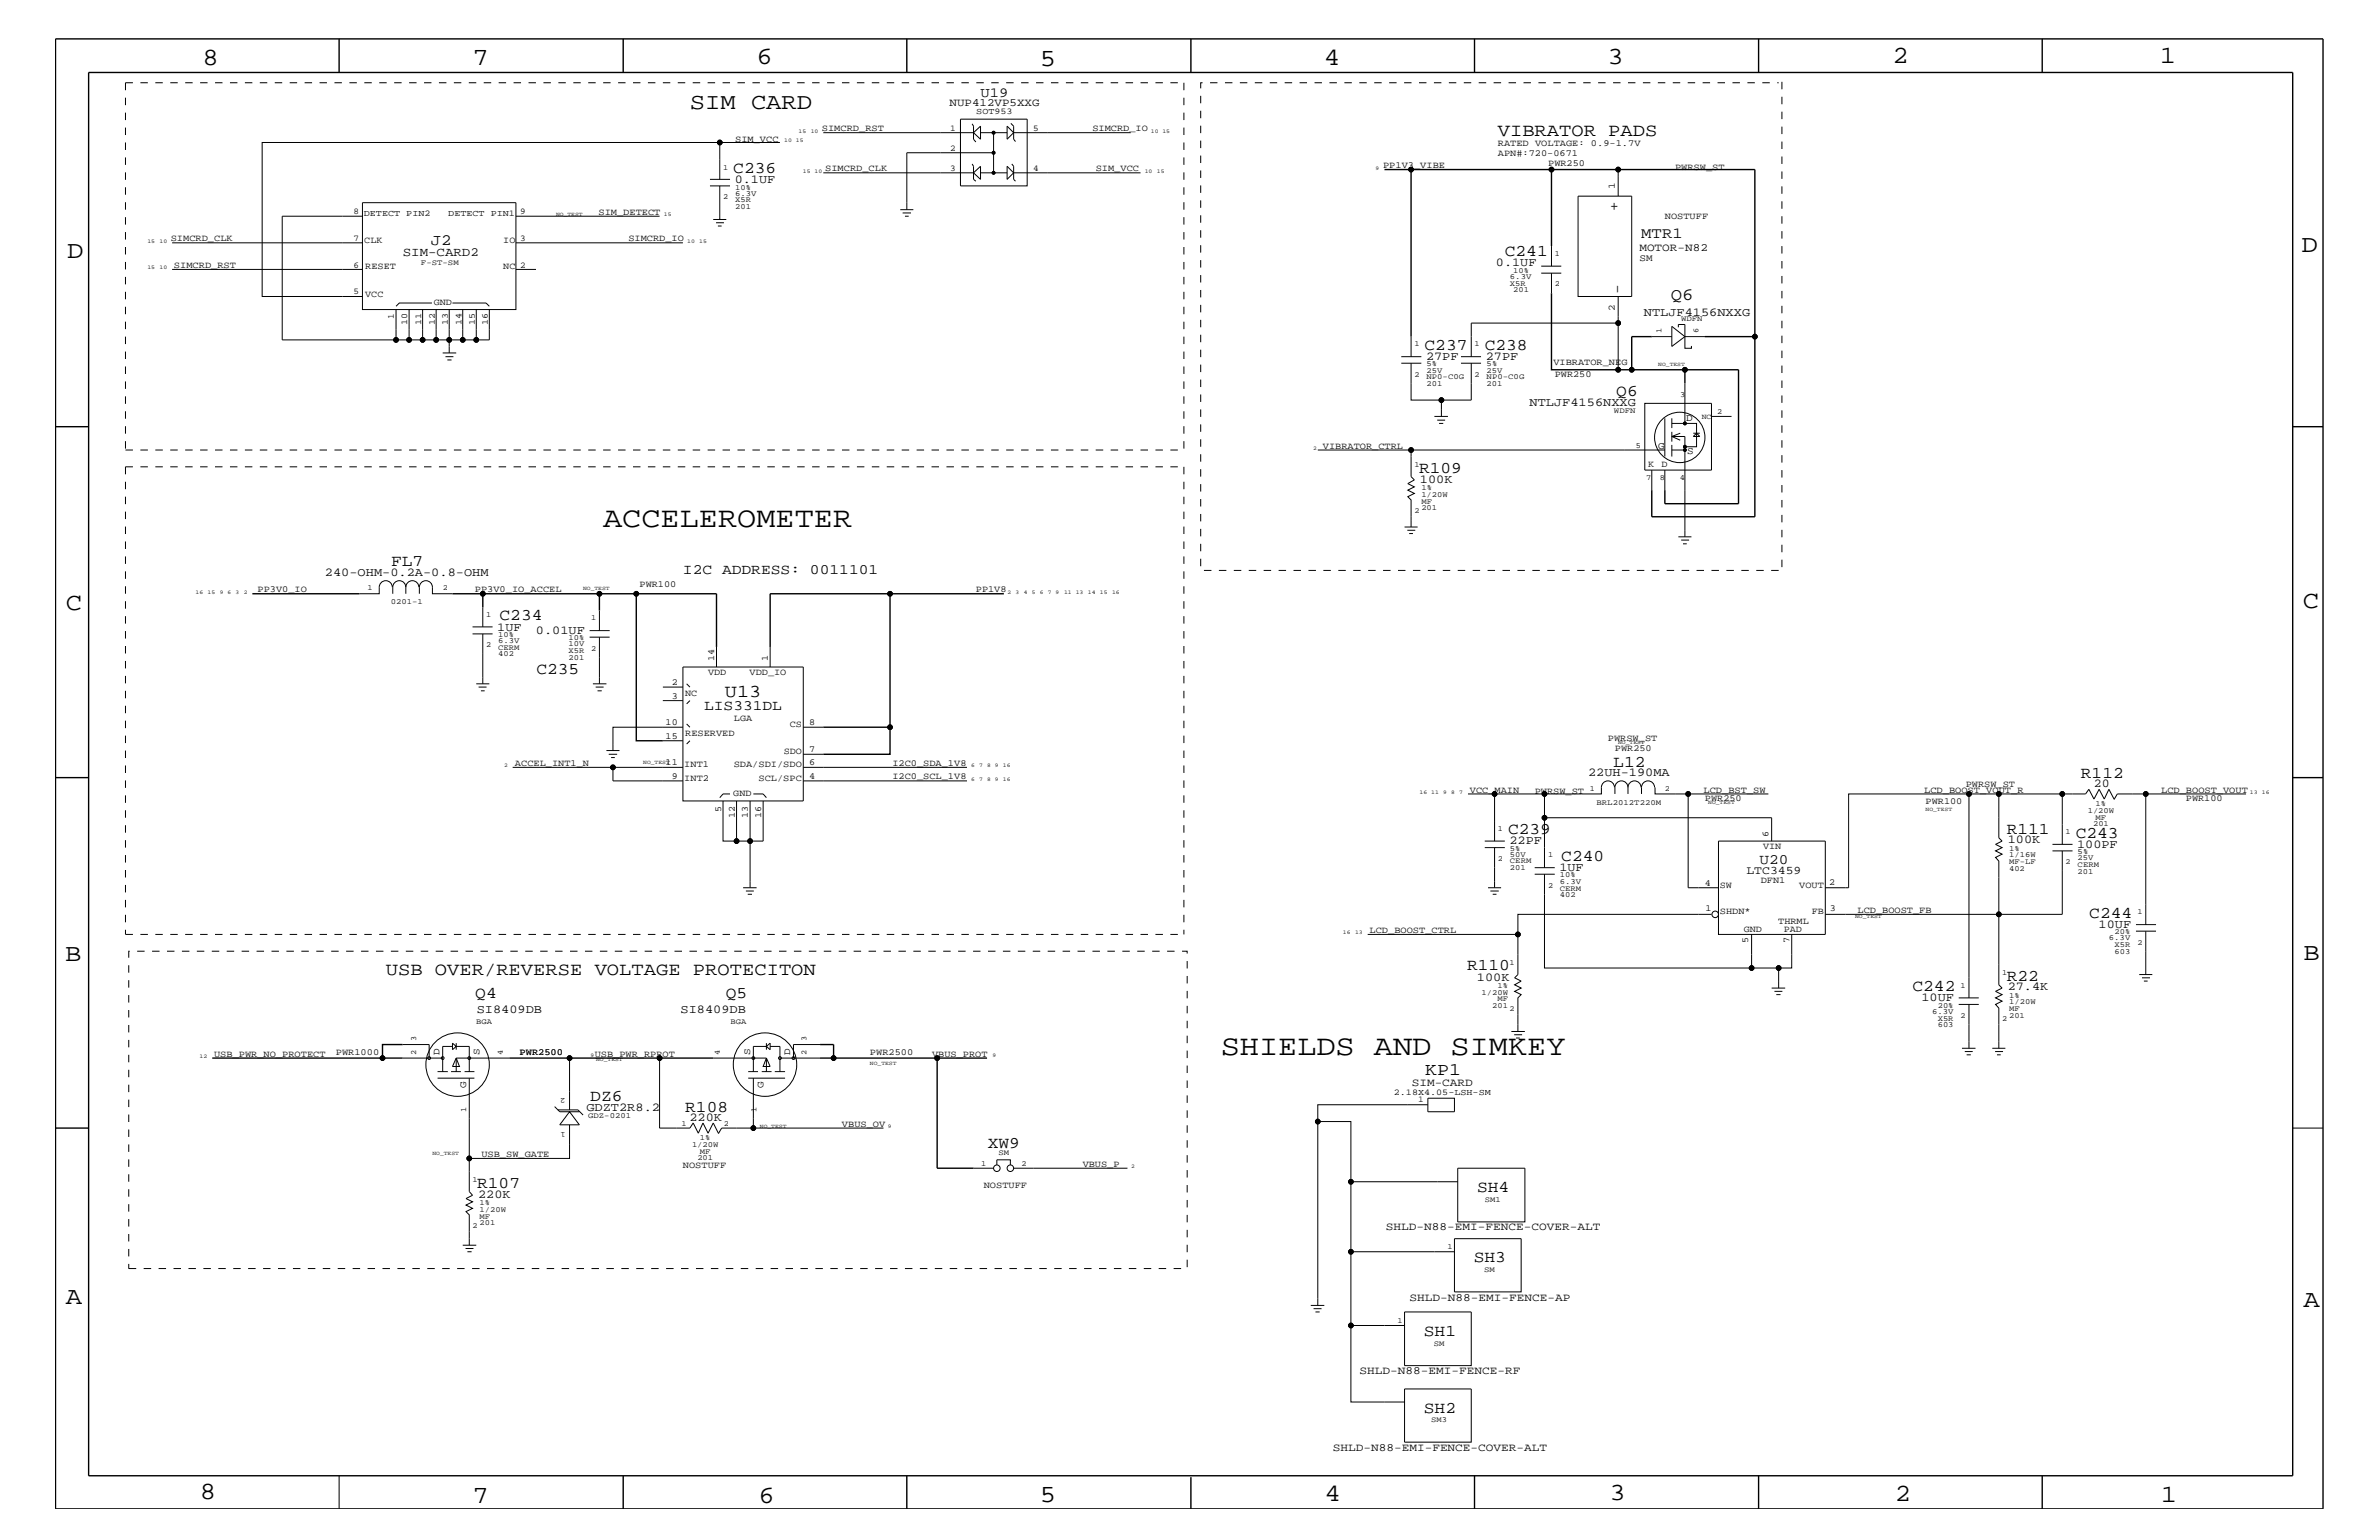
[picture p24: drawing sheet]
<svg xmlns="http://www.w3.org/2000/svg" width="432mm" height="279mm" viewBox="0 0 432 279" stroke-linecap="round" stroke-linejoin="round" font-family="sans-serif">
<defs><g id="words">
<g font-size="5.2">
<text x="109.5" y="95.6">ACCELEROMETER</text>
<text x="221.6" y="191.4">SHIELDS AND SIMKEY</text>
</g>
<g font-size="4.5">
<text x="36.8" y="11.7">8</text>
<text x="85.8" y="11.7">7</text>
<text x="137.3" y="11.5">6</text>
<text x="240.3" y="11.7">4</text>
<text x="291.8" y="11.5">3</text>
<text x="343.5" y="11.5">2</text>
<text x="392" y="11.5">1</text>
<text x="188.7" y="12.1">5</text>
<text x="12.2" y="46.8">D</text>
<text x="417.7" y="45.7">D</text>
<text x="11.9" y="110.6">C</text>
<text x="418" y="110.3">C</text>
<text x="11.9" y="174.3">B</text>
<text x="418.1" y="174.2">B</text>
<text x="11.9" y="236.7">A</text>
<text x="418.1" y="237.1">A</text>
<text x="36.2" y="271.9">8</text>
<text x="85.8" y="272.7">7</text>
<text x="137.7" y="272.7">6</text>
<text x="188.7" y="272.5">5</text>
<text x="240.4" y="272.3">4</text>
<text x="292.1" y="272.2">3</text>
<text x="343.9" y="272.3">2</text>
<text x="392.2" y="272.6">1</text>
</g>
<text font-size="4.1" x="125.2" y="19.8">SIM CARD</text>
<g font-size="3.3">
<text x="271.9" y="24.7">VIBRATOR PADS</text>
<text x="131.6" y="126.5">U13</text>
<text x="70" y="176.8">USB OVER/REVERSE VOLTAGE PROTECITON</text>
</g>
<text font-size="3.2" x="258.7" y="195">KP1</text>
<text font-size="3.1" x="303.3" y="54.5">Q6</text>
<g font-size="3">
<text x="133.1" y="31.4">C236</text>
<text x="273.1" y="46.5">C241</text>
<text x="258.6" y="63.4">C237</text>
<text x="269.5" y="63.4">C238</text>
<text x="293.4" y="71.8">Q6</text>
<text x="257.6" y="85.8">R109</text>
<text x="71" y="102.7">FL7</text>
<text x="90.7" y="112.6">C234</text>
<text x="97.4" y="122.3">C235</text>
<text x="292.8" y="139.1">L12</text>
<text x="377.7" y="141.1">R112</text>
<text x="273.7" y="151.3">C239</text>
<text x="364.2" y="151.2">R111</text>
<text x="376.8" y="152">C243</text>
<text x="283.4" y="156.2">C240</text>
<text x="379.2" y="166.5">C244</text>
<text x="266.3" y="176.1">R110</text>
<text x="347.1" y="179.9">C242</text>
<text x="364.2" y="177.9">R22</text>
<text x="86.3" y="181">Q4</text>
<text x="131.7" y="181">Q5</text>
<text x="107.1" y="199.8">DZ6</text>
<text x="124.4" y="201.7">R108</text>
<text x="179.3" y="208.2">XW9</text>
<text x="86.6" y="215.5">R107</text>
<text x="268.1" y="216.4">SH4</text>
<text x="267.5" y="229.1">SH3</text>
<text x="258.4" y="242.4">SH1</text>
<text x="258.4" y="256.3">SH2</text>
</g>
<text font-size="2.9" x="78.2" y="44.4">J2</text>
<text font-size="2.8" x="297.9" y="43.2">MTR1</text>
<text font-size="2.7" x="294.3" y="53.4" transform="rotate(-90 294.3 53.4)">-</text>
<g font-size="2.6">
<text x="293.7" y="38.2" transform="rotate(-90 293.7 38.2)">+</text>
<text x="124" y="104.1">I2C ADDRESS: 0011101</text>
<text x="127.8" y="128.9">LIS331DL</text>
<text x="319.4" y="156.8">U20</text>
</g>
<text font-size="2.5" x="178" y="17.6">U19</text>
<text font-size="2.3" x="73.1" y="46.5">SIM-CARD2</text>
<g font-size="2.2">
<text x="133.4" y="33.1">0.1UF</text>
<text x="271.5" y="48.3">0.1UF</text>
<text x="298.4" y="57.3">NTLJF4156NXXG</text>
<text x="258.8" y="65.3">27PF</text>
<text x="269.7" y="65.3">27PF</text>
<text x="277.6" y="73.7">NTLJF4156NXXG</text>
<text x="257.7" y="87.6">100K</text>
<text x="59" y="104.4">240-OHM-0.2A-0.8-OHM</text>
<text x="90.3" y="114.4">1UF</text>
<text x="97.3" y="115">0.01UF</text>
<text x="288.2" y="140.8">22UH-190MA</text>
<text x="380.1" y="142.8">20</text>
<text x="274" y="153.2">22PF</text>
<text x="364.4" y="153">100K</text>
<text x="377" y="153.8">100PF</text>
<text x="283" y="158">1UF</text>
<text x="380.9" y="168.3">10UF</text>
<text x="268.1" y="177.9">100K</text>
<text x="364.4" y="179.7">27.4K</text>
<text x="86.5" y="183.8">SI8409DB</text>
<text x="123.5" y="183.8">SI8409DB</text>
<text x="348.7" y="181.6">10UF</text>
<text x="106.4" y="201.5">GDZT2R8.2</text>
<text x="125.1" y="203.4">220K</text>
<text x="86.8" y="217.3">220K</text>
</g>
<text font-size="2.1" x="317" y="158.6">LTC3459</text>
<g font-size="2">
<text x="172.3" y="19.2">NUP412VP5XXG</text>
<text x="297.6" y="45.5">MOTOR-N82</text>
<text x="256.2" y="197">SIM-CARD</text>
<text x="251.5" y="223.2">SHLD-N88-EMI-FENCE-COVER-ALT</text>
<text x="255.8" y="236">SHLD-N88-EMI-FENCE-AP</text>
<text x="246.8" y="249.3">SHLD-N88-EMI-FENCE-RF</text>
<text x="241.9" y="263.3">SHLD-N88-EMI-FENCE-COVER-ALT</text>
</g>
<g font-size="1.9">
<text x="306.1" y="76.4">D</text>
<text x="301" y="81.4">G</text>
<text x="306.2" y="82.4">S</text>
</g>
<g font-size="1.8">
<text x="293.1" y="34.2" transform="rotate(-90 293.1 34.2)">1</text>
<text x="297.6" y="47.4">SM</text>
<text x="293.1" y="56.4" transform="rotate(-90 293.1 56.4)">2</text>
<text x="79.8" y="191.4" transform="rotate(-90 79.8 191.4)">D</text>
<text x="87" y="191.4" transform="rotate(-90 87 191.4)">S</text>
<text x="136.1" y="191.4" transform="rotate(-90 136.1 191.4)">S</text>
<text x="143.4" y="191.4" transform="rotate(-90 143.4 191.4)">D</text>
<text x="84.6" y="197.4" transform="rotate(-90 84.6 197.4)">G</text>
<text x="138.6" y="197.4" transform="rotate(-90 138.6 197.4)">G</text>
</g>
<g font-size="1.7">
<text x="149.2" y="23.8">SIMCRD_RST</text>
<text x="198.3" y="23.8">SIMCRD_IO</text>
<text x="133.4" y="25.7">SIM_VCC</text>
<text x="271.9" y="28.3">APN#:720-0671</text>
<text x="271.9" y="26.5">RATED VOLTAGE: 0.9-1.7V</text>
<text x="149.8" y="31.1">SIMCRD_CLK</text>
<text x="198.9" y="31.1">SIM_VCC</text>
<text x="251" y="30.5">PP1V3_VIBE</text>
<text x="281" y="30.2">PWR250</text>
<text x="304" y="30.8">PWRSW_ST</text>
<text x="108.6" y="39">SIM_DETECT</text>
<text x="302.2" y="39.8">NOSTUFF</text>
<text x="31" y="43.8">SIMCRD_CLK</text>
<text x="66.1" y="44.1">CLK</text>
<text x="91.4" y="44.1">IO</text>
<text x="114" y="43.8">SIMCRD_IO</text>
<text x="31.6" y="48.7">SIMCRD_RST</text>
<text x="66.3" y="48.9">RESET</text>
<text x="66.3" y="53.9">VCC</text>
<text x="91.4" y="48.9">NC</text>
<text x="78.7" y="55.3">GND</text>
<text x="281.9" y="66.2">VIBRATOR_NEG</text>
<text x="282.2" y="68.4">PWR250</text>
<text x="240.1" y="81.4">VIBRATOR_CTRL</text>
<text x="299.1" y="84.7">K</text>
<text x="301.6" y="84.7">D</text>
<text x="46.7" y="107.5">PP3V0_IO</text>
<text x="86.2" y="107.5">PP3V0_IO_ACCEL</text>
<text x="116.1" y="106.5">PWR100</text>
<text x="177.1" y="107.5">PP1V8</text>
<text x="121.9" y="124.3">2</text>
<text x="128.5" y="122.5">VDD</text>
<text x="129.6" y="120" transform="rotate(-90 129.6 120)">14</text>
<text x="136.1" y="122.5">VDD_IO</text>
<text x="139.4" y="120" transform="rotate(-90 139.4 120)">1</text>
<text x="120.8" y="131.6">10</text>
<text x="121.9" y="126.8">3</text>
<text x="124.4" y="126.3">NC</text>
<text x="133.2" y="130.8">LGA</text>
<text x="143.3" y="131.9">CS</text>
<text x="146.9" y="131.6">8</text>
<text x="120.8" y="134.1">15</text>
<text x="124.4" y="133.5">RESERVED</text>
<text x="142.2" y="136.8">SDO</text>
<text x="146.9" y="136.4">7</text>
<text x="291.8" y="134.4">PWRSW_ST</text>
<text x="293.1" y="136.2">PWR250</text>
<text x="93.5" y="139">ACCEL_INT1_N</text>
<text x="120.8" y="138.9">11</text>
<text x="121.9" y="141.3">9</text>
<text x="124.2" y="141.7">INT2</text>
<text x="124.2" y="139.2">INT1</text>
<text x="133.2" y="139.2">SDA/SDI/SDO</text>
<text x="137.7" y="141.7">SCL/SPC</text>
<text x="146.9" y="141.3">4</text>
<text x="146.9" y="138.9">6</text>
<text x="162" y="139">I2C0_SDA_1V8</text>
<text x="162" y="141.4">I2C0_SCL_1V8</text>
<text x="266.8" y="143.9">VCC_MAIN</text>
<text x="309.2" y="143.9">LCD_BST_SW</text>
<text x="349.2" y="143.9">LCD_BOOST_VOUT_R</text>
<text x="356.8" y="142.9">PWRSW_ST</text>
<text x="392.3" y="143.9">LCD_BOOST_VOUT</text>
<text x="130.9" y="147.3" transform="rotate(-90 130.9 147.3)">5</text>
<text x="133.1" y="144.5">GND</text>
<text x="133.4" y="148.4" transform="rotate(-90 133.4 148.4)">12</text>
<text x="135.7" y="148.4" transform="rotate(-90 135.7 148.4)">13</text>
<text x="138.2" y="148.4" transform="rotate(-90 138.2 148.4)">16</text>
<text x="278.6" y="144">PWRSW_ST</text>
<text x="309.5" y="145.3">PWR250</text>
<text x="349.5" y="145.9">PWR100</text>
<text x="396.7" y="145.3">PWR100</text>
<text x="320" y="154">VIN</text>
<text x="321" y="151.8" transform="rotate(-90 321 151.8)">6</text>
<text x="309.5" y="160.7">4</text>
<text x="312.2" y="161.1">SW</text>
<text x="319.6" y="160.2">DFN1</text>
<text x="326.6" y="161.1">VOUT</text>
<text x="332" y="160.6">2</text>
<text x="309.5" y="165.3">1</text>
<text x="312.2" y="165.9">SHDN*</text>
<text x="322.7" y="167.7">THRML</text>
<text x="328.8" y="165.9">FB</text>
<text x="332.1" y="165.3">3</text>
<text x="337.1" y="165.6">LCD_BOOST_FB</text>
<text x="248.6" y="169.3">LCD_BOOST_CTRL</text>
<text x="316.5" y="169.1">GND</text>
<text x="317.3" y="171.1" transform="rotate(-90 317.3 171.1)">5</text>
<text x="323.8" y="169.1">PAD</text>
<text x="324.8" y="171.1" transform="rotate(-90 324.8 171.1)">7</text>
<text x="38.9" y="191.7">USB_PWR_NO_PROTECT</text>
<text x="61" y="191.4">PWR1000</text>
<text x="94.3" y="191.4">PWR2500</text>
<text x="107.9" y="191.7">USB_PWR_RPROT</text>
<text x="157.9" y="191.4">PWR2500</text>
<text x="169.2" y="191.7">VBUS_PROT</text>
<text x="87.4" y="209.9">USB_SW_GATE</text>
<text x="152.8" y="204.4">VBUS_OV</text>
<text x="124" y="211.9">NOSTUFF</text>
<text x="178.6" y="215.6">NOSTUFF</text>
<text x="196.5" y="211.7">VBUS_P</text>
</g>
<g font-size="1.6">
<text x="172.5" y="23.7">1</text>
<text x="177.2" y="20.7">SOT953</text>
<text x="187.5" y="23.8">5</text>
<text x="172.5" y="27.4">2</text>
<text x="172.5" y="31.1">3</text>
<text x="187.5" y="31.1">4</text>
<text x="64.2" y="38.9">8</text>
<text x="66" y="39.2">DETECT PIN2</text>
<text x="81.4" y="39.2">DETECT PIN1</text>
<text x="94.4" y="38.9">9</text>
<text x="64.2" y="43.7">7</text>
<text x="94.4" y="43.7">3</text>
<text x="64.2" y="48.5">6</text>
<text x="64.2" y="53.4">5</text>
<text x="94.4" y="48.5">2</text>
<text x="71.5" y="57.9" transform="rotate(-90 71.5 57.9)">1</text>
<text x="73.9" y="59" transform="rotate(-90 73.9 59)">10</text>
<text x="76.5" y="59" transform="rotate(-90 76.5 59)">11</text>
<text x="78.9" y="59" transform="rotate(-90 78.9 59)">12</text>
<text x="81.3" y="59" transform="rotate(-90 81.3 59)">13</text>
<text x="83.7" y="59" transform="rotate(-90 83.7 59)">14</text>
<text x="86.2" y="59" transform="rotate(-90 86.2 59)">15</text>
<text x="88.6" y="59" transform="rotate(-90 88.6 59)">16</text>
<text x="253" y="198.7">2.18X4.05-LSH-SM</text>
<text x="257.4" y="200">1</text>
</g>
<g font-size="1.4">
<text x="131.2" y="30.8">1</text>
<text x="133.4" y="34.4">10%</text>
<text x="133.4" y="35.5">6.3V</text>
<text x="131.2" y="36.2">2</text>
<text x="133.4" y="37.9">201</text>
<text x="133.4" y="36.7">X5R</text>
<text x="282.2" y="46.5">1</text>
<text x="76.4" y="48">F-ST-SM</text>
<text x="274.1" y="51.8">X5R</text>
<text x="274.1" y="50.7">6.3V</text>
<text x="274.7" y="53">201</text>
<text x="274.7" y="49.6">10%</text>
<text x="282.2" y="51.9">2</text>
<text x="305.1" y="58.3">WDFN</text>
<text x="256.7" y="62.9">1</text>
<text x="267.6" y="62.9">1</text>
<text x="301.6" y="60.4" transform="rotate(-90 301.6 60.4)">1</text>
<text x="308.3" y="60.4" transform="rotate(-90 308.3 60.4)">6</text>
<text x="256.7" y="68.4">2</text>
<text x="258.9" y="68.8">NP0-C0G</text>
<text x="258.9" y="67.6">25V</text>
<text x="258.9" y="70">201</text>
<text x="258.9" y="66.5">5%</text>
<text x="267.6" y="68.4">2</text>
<text x="269.8" y="68.8">NP0-C0G</text>
<text x="269.8" y="66.5">5%</text>
<text x="269.8" y="70">201</text>
<text x="269.8" y="67.6">25V</text>
<text x="292.9" y="75">WDFN</text>
<text x="305" y="72.1">3</text>
<text x="308.9" y="76">NC</text>
<text x="311.7" y="75.1">2</text>
<text x="296.9" y="81.3">5</text>
<text x="256.7" y="84.7">1</text>
<text x="258" y="88.9">1%</text>
<text x="298.8" y="87.1">7</text>
<text x="301.2" y="87.1">8</text>
<text x="304.9" y="87.1">4</text>
<text x="256.7" y="93.2">2</text>
<text x="258" y="91.4">MF</text>
<text x="258" y="92.6">201</text>
<text x="258" y="90.1">1/20W</text>
<text x="66.7" y="107.1">1</text>
<text x="80.3" y="107.1">2</text>
<text x="70.9" y="109.7">0201-1</text>
<text x="88.2" y="112">1</text>
<text x="107.3" y="112.6">1</text>
<text x="88.2" y="117.4">2</text>
<text x="90.4" y="115.6">10%</text>
<text x="90.4" y="119.1">402</text>
<text x="90.4" y="117.9">CERM</text>
<text x="90.4" y="116.7">6.3V</text>
<text x="103.2" y="119.7">201</text>
<text x="103.2" y="118.5">X5R</text>
<text x="103.2" y="117.3">10V</text>
<text x="103.2" y="116.2">10%</text>
<text x="107.3" y="118.1">2</text>
<text x="288.5" y="143.5">1</text>
<text x="302.2" y="143.5">2</text>
<text x="289.8" y="146">BRL2012T220M</text>
<text x="378.9" y="147.5">1/20W</text>
<text x="379.9" y="149.9">201</text>
<text x="380.4" y="148.7">MF</text>
<text x="380.4" y="146.2">1%</text>
<text x="271.9" y="150.7">1</text>
<text x="274.1" y="155.5">50V</text>
<text x="274.1" y="154.4">5%</text>
<text x="281" y="155.6">1</text>
<text x="364.7" y="154.4">1%</text>
<text x="364.7" y="155.6">1/16W</text>
<text x="374.9" y="151.3">1</text>
<text x="377.1" y="155">5%</text>
<text x="271.9" y="156.2">2</text>
<text x="274.1" y="157.9">201</text>
<text x="274.1" y="156.7">CERM</text>
<text x="281" y="161.1">2</text>
<text x="283.1" y="159.2">10%</text>
<text x="283.1" y="160.3">6.3V</text>
<text x="283.1" y="161.6">CERM</text>
<text x="364.7" y="158">402</text>
<text x="364.7" y="156.8">MF-LF</text>
<text x="374.9" y="156.8">2</text>
<text x="377.1" y="158.5">201</text>
<text x="377.1" y="156.1">25V</text>
<text x="377.1" y="157.3">CERM</text>
<text x="283.1" y="162.8">402</text>
<text x="387.9" y="165.9">1</text>
<text x="382.8" y="170.6">6.3V</text>
<text x="383.8" y="173.1">603</text>
<text x="383.8" y="169.5">20%</text>
<text x="383.8" y="171.8">X5R</text>
<text x="387.9" y="171.4">2</text>
<text x="271.8" y="179.3">1%</text>
<text x="274" y="175">1</text>
<text x="355.9" y="179.3">1</text>
<text x="363.4" y="176.8">1</text>
<text x="86.4" y="185.9">BGA</text>
<text x="132.6" y="185.9">BGA</text>
<text x="268.9" y="180.5">1/20W</text>
<text x="270.8" y="182.9">201</text>
<text x="271.8" y="181.6">MF</text>
<text x="274" y="183.5">2</text>
<text x="350.7" y="184">6.3V</text>
<text x="351.7" y="182.9">20%</text>
<text x="351.7" y="185.2">X5R</text>
<text x="355.9" y="184.7">2</text>
<text x="363.4" y="185.3">2</text>
<text x="364.7" y="183.5">MF</text>
<text x="364.7" y="181">1%</text>
<text x="364.7" y="184.7">201</text>
<text x="364.7" y="182.2">1/20W</text>
<text x="75.5" y="191.4" transform="rotate(-90 75.5 191.4)">2</text>
<text x="75.5" y="188.9" transform="rotate(-90 75.5 188.9)">3</text>
<text x="91.3" y="191.4" transform="rotate(-90 91.3 191.4)">4</text>
<text x="130.6" y="191.4" transform="rotate(-90 130.6 191.4)">4</text>
<text x="146.4" y="191.4" transform="rotate(-90 146.4 191.4)">2</text>
<text x="146.4" y="188.9" transform="rotate(-90 146.4 188.9)">3</text>
<text x="351.7" y="186.4">603</text>
<text x="84.6" y="201.7" transform="rotate(-90 84.6 201.7)">1</text>
<text x="102.7" y="199.2" transform="rotate(-180 102.7 199.2)">2</text>
<text x="106.8" y="202.9">GDZ-0201</text>
<text x="137.3" y="201.7" transform="rotate(-90 137.3 201.7)">1</text>
<text x="102.7" y="205.3" transform="rotate(-180 102.7 205.3)">1</text>
<text x="123.7" y="204.3">1</text>
<text x="125.6" y="208.1">1/20W</text>
<text x="127" y="206.9">1%</text>
<text x="127" y="209.3">MF</text>
<text x="131.4" y="204.3">2</text>
<text x="181.2" y="209.6">SM</text>
<text x="85.8" y="214.4">1</text>
<text x="126.6" y="210.5">201</text>
<text x="178.1" y="211.6">1</text>
<text x="185.4" y="211.6">2</text>
<text x="87" y="218.6">1%</text>
<text x="87" y="221.1">MF</text>
<text x="87" y="219.8">1/20W</text>
<text x="269.5" y="218">SM1</text>
<text x="85.8" y="222.9">2</text>
<text x="87" y="222.3">201</text>
<text x="262.7" y="226.7">1</text>
<text x="269.4" y="230.7">SM</text>
<text x="253.7" y="240">1</text>
<text x="260.2" y="244.1">SM</text>
<text x="259.8" y="258">SM3</text>
</g>
<g font-size="1">
<text x="142.3" y="25.9">10 15</text>
<text x="144.9" y="24.1">15</text>
<text x="147.2" y="24.1">10</text>
<text x="208.9" y="24.1">10 15</text>
<text x="145.7" y="31.4">15 10</text>
<text x="207.8" y="31.4">10</text>
<text x="210" y="31.4">15</text>
<text x="249.7" y="30.8">9</text>
<text x="100.9" y="39.2">NO_TEST</text>
<text x="120.5" y="39.2">15</text>
<text x="26.8" y="44.1">15</text>
<text x="29" y="44.1">10</text>
<text x="124.7" y="44.1">10</text>
<text x="126.9" y="44.1">15</text>
<text x="26.8" y="48.9">15</text>
<text x="29" y="48.9">10</text>
<text x="301" y="66.5">NO_TEST</text>
<text x="238.3" y="81.6">2</text>
<text x="35.5" y="107.7">16</text>
<text x="37.7" y="107.7">15</text>
<text x="39.9" y="107.7">9</text>
<text x="41.3" y="107.7">6</text>
<text x="42.8" y="107.7">3</text>
<text x="44.3" y="107.7">2</text>
<text x="105.8" y="107.1">NO_TEST</text>
<text x="182.9" y="107.7">2</text>
<text x="184.3" y="107.7">3</text>
<text x="185.8" y="107.7">4</text>
<text x="187.3" y="107.7">5</text>
<text x="188.7" y="107.7">6</text>
<text x="190.2" y="107.7">7</text>
<text x="191.6" y="107.7">9</text>
<text x="193.1" y="107.7">11 13</text>
<text x="197.4" y="107.7">14</text>
<text x="199.6" y="107.7">15</text>
<text x="201.8" y="107.7">16</text>
<text x="293.7" y="135">NO_TEST</text>
<text x="91.5" y="139.2">2</text>
<text x="116.8" y="138.6">NO_TEST</text>
<text x="176.3" y="139.2">6</text>
<text x="176.3" y="141.7">6</text>
<text x="177.7" y="139.2">7</text>
<text x="177.7" y="141.7">7</text>
<text x="179.2" y="139.2">8</text>
<text x="179.2" y="141.7">8</text>
<text x="180.6" y="139.2">9</text>
<text x="180.6" y="141.7">9</text>
<text x="182" y="139.2">16</text>
<text x="182" y="141.7">16</text>
<text x="257.6" y="144">16 11</text>
<text x="262" y="144">9</text>
<text x="263.4" y="144">8</text>
<text x="264.8" y="144">7</text>
<text x="310" y="145.9">NO_TEST</text>
<text x="349.5" y="147.1">NO_TEST</text>
<text x="408.3" y="144">13</text>
<text x="410.5" y="144">16</text>
<text x="336.7" y="166.5">NO_TEST</text>
<text x="243.8" y="169.5">16</text>
<text x="246" y="169.5">13</text>
<text x="36.2" y="192">12</text>
<text x="107.2" y="191.7">9</text>
<text x="180.2" y="191.7">9</text>
<text x="108.2" y="192.6">NO_TEST</text>
<text x="157.9" y="193.2">NO_TEST</text>
<text x="78.5" y="209.6">NO_TEST</text>
<text x="137.9" y="204.7">NO_TEST</text>
<text x="161.1" y="204.7">9</text>
<text x="205.3" y="211.9">2</text>
</g>
</g></defs>
<g fill="none" stroke="#000" stroke-width=".18">
<path d="M65.8 36.8h27.8v19.4h-27.8zM65.8 39.2h-14.6v22.5h20.7M93.6 39.2h26.1M128.9 33.7h3.6M128.9 32.5h3.6M129.5 39.8h2.3M130.6 25.9v6.6M130.6 33.7v6.1M141.6 25.9h-94v27.9h18.2M149.4 31.4h27.3l1.3-1.2v2.3l-1.3-1.1M149.4 24.1h27.3l1.3 1.2v-2.4l-1.3 1.2M163.4 38h2.4"/>
<path d="M163.8 38.6h1.6M164.3 39.2h.6M174.3 21.6h12.1v12.1h-12.1zM176.4 29.7l.3 .5v2.3l.4 .4M176.4 22.5l.3 .4v2.4l.4 .5M178 31.4h4.8M178 24.1h4.8M180.3 24.1v7.3M180.3 27.7h-15.7v10.3M182.8 22.9l1.2 1.2-1.2 1.2zM183.5 22.4l.5 .5v2.4l.3 .4M183.6 29.7l.4 .5v2.3l.3 .4"/>
<path d="M184 31.4l-1.2 1.1v-2.3l1.2 1.2h23M184 24.1h21.2M286.4 35.6h9.8v18.2h-9.8zM293.7 30.8v4.8M31.2 44.1h34.6M31.2 48.9h34.6M71.9 56.2v5.5h2.4M74.3 56.2v5.5M76.7 56.2v5.5h2.5M78.4 55h-5.9l-.6 .6M79.2 56.2v5.5h9.6v-5.5M81.5 56.2v7.8"/>
<path d="M82.1 55h6.1l.6 .6M84 56.2v5.5M86.4 56.2v5.5M93.6 44.1h30.4M93.6 48.9h3.7M130 40.4h1.4M130.3 41h.7M279.7 49.6h3.7M279.7 48.3h3.7M281.6 44.6v3.7M281.6 49.6v3.6M293.7 53.8v4.8h-26.7v6.1"/>
<path d="M293.7 58.6v8.5M303.4 59.2l2.4 1.9-2.4 1.8zM304.6 59.4v-.5h1.2v4.3h1.2v-.4M74.3 61.7h2.4M80.3 64h2.5M80.9 64.7h1.4M81.2 65.3h.8M254.3 64.7h3.7M254.3 65.9h3.7M256.1 65.9v6.7h5.5v3M256.1 61.1v3.6M260.4 75.6h2.4"/>
<path d="M260.9 76.2h1.4M261.2 76.8h.8M265.2 64.7h3.6M265.2 65.9h3.6M267 65.9v6.7h-5.4M298.5 73.2h12.1v12.1h-12.1zM299.8 61.1h3.6M302.2 75.9v6.9M303.4 76.8h4.5v4.3h-2.1M303.4 75.9v1.8M303.4 78.3v1.8M303.4 79.2h2.4v18.2"/>
<path d="M303.4 79.2l1.6 .7M305 78.6l-1.6 .6M305.8 61.1h3.7M305.8 69.5v7.3M307.3 78.6h1.2M307.9 78.6l.6 .6h-1.2zM310.6 75.6h3.7M239.2 81.6h16.9M254.9 95.6h2.4M255.4 96.2h1.5M255.8 96.8h.7M299.8 85.3v3.6"/>
<path d="M302.2 81.6h-46.1v4.9l.6 .6-1.2 .6 1.2 .6-1.2 .6 1.2 .6-1.2 .6 .6 .6v4.9M302.2 85.3v3.6M303.4 80.7v2.1M303.4 81.6h2.4M304.6 97.4h2.4M305.1 98h1.5M305.5 98.7h.7M71.2 106.5a1.19 1.19 0 0 0-1.2-1.1 1.19 1.19 0 0 0-1.2 1.1v1.2h-3.6M73.7 106.5a1.19 1.19 0 0 0-1.2-1.1 1.19 1.19 0 0 0-1.2 1.1v1.2M73.7 106.5a1.19 1.19 0 0 1 1.1-1.1 1.19 1.19 0 0 1 1.2 1.1M73.7 106.5v1.2M76.1 107.7v-1.2a1.19 1.19 0 0 1 1.2-1.1 1.19 1.19 0 0 1 1.2 1.1v1.2h3.6"/>
<path d="M85.8 115h3.6M85.8 113.7h3.6M87.6 110.2v3.5M87.6 115v9.1M107 115.6h3.7M107 114.4h3.7M108.8 110.8v3.6M108.8 115.6v8.5M130 117.4v3.6M139.8 117.4v3.6M86.4 124.1h2.4M86.9 124.7h1.4"/>
<path d="M87.3 125.3h.7M93 139.2h31M107.6 124.1h2.5M108.1 124.7h1.5M108.5 125.3h.7M110.1 136.2h2.3M110.5 136.8h1.5M110.9 137.4h.7M111.3 139.2v2.5h12.7M120.3 124.7h3.7M120.3 127.1h3.7M120.3 134.4h3.7"/>
<path d="M124 121h21.8v24.3h-21.8zM124 131.9h-12.7v4.3M124.6 124.1l.6 .6M124.6 131.3l.6 .6M125.2 127.1l-.6 .6M125.2 134.4l-.6 .6M145.8 131.9h3.6M145.8 139.2h29.7M145.8 136.8h3.6M131.2 145.3v7.3h2.5M132.5 144h-1.3l-.6 .7M133.7 145.3v7.3h4.8v-7.3"/>
<path d="M136.1 145.3v15.8M136.7 144h1.8l.6 .7M145.8 141.7h29.7M266.4 144h13.9M269.5 153.8h3.6M269.5 152.6h3.6M271.3 144v8.6M271.3 153.8v7.3M278.6 158.6h3.6M278.6 157.4h3.6M280.3 158.6v17h37.6M280.3 148.4h41.3v4.2"/>
<path d="M280.3 148.4v9M293 142.9a1.19 1.19 0 0 0-1.2-1.2 1.19 1.19 0 0 0-1.1 1.2v1.1h-10.4v4.4M295.5 142.9a1.19 1.19 0 0 1 1.2-1.2 1.19 1.19 0 0 1 1.2 1.2M295.5 142.9a1.19 1.19 0 0 0-1.2-1.2 1.19 1.19 0 0 0-1.2 1.2v1.1M295.5 142.9v1.1M300.3 142.9a1.19 1.19 0 0 0-1.2-1.2 1.19 1.19 0 0 0-1.2 1.2v1.1M300.4 142.9v1.1h20.6M306.4 144v17.1h5.5M311.9 152.6h19.4v16.9h-19.4zM357.4 144h-21.9v17.1h-4.2M362.8 144v8l.6 .6-1.2 .6 1.2 .6-1.2 .6 1.2 .6-1.2 .6 .6 .6v9.7h11.5v-11.5M362.8 144h-5.4v37"/>
<path d="M362.8 144h15.7l.6-.8 1 1.8 .9-1.8 .9 1.8 .9-1.8 .9 1.8M372.5 154.4h3.7M372.5 153.2h3.7M374.3 144v9.2M389.5 144v23.8M407.7 144h-23.4l-.6 1.1M134.9 161.1h2.4M135.4 161.7h1.4M135.7 162.2h.8M248.2 169.5h27.3M270.1 161.1h2.4M270.5 161.7h1.5"/>
<path d="M270.9 162.2h.7M310.6 165.9h-35.1v10.9l-.6 .6 1.2 .6-1.2 .7 1.2 .6-1.2 .6 1.2 .6-.6 .5v6.1M317.9 169.5v6.1h7.3v-6.1M321.6 179.3h2.4M322.1 179.9h1.4M322.8 175.6v3.7M331.3 165.9h31.5v12.8l.6 .6-1.2 .6 1.2 .6-1.2 .5 1.2 .6-1.2 .6 .6 .7v7.3M387.7 168.9h3.6M387.7 167.8h3.6M388.3 176.8h2.4M388.8 177.4h1.4M389.1 178h.7"/>
<path d="M389.5 168.9v7.9M73.1 192h7.2M73.1 189.5h4.8v2.5M79.4 194.4h1.9M79.4 195.6h6.7M81.9 194.4h1.8M82.1 189.3l.7 .6-.7 .5zM82.1 189.9h-1.8v4.5M82.8 192l.6 1.5h-1.3zM82.8 189.9h2.4v4.5M82.8 189.3v1.1M82.8 192v2.4"/>
<path d="M82.8 192h9.7M84.3 194.4h1.8M85.2 195.6v14.6h18.2v-6.1M103.4 192v9.4M119.7 192v12.7h5.5l.6-1 .9 1.9 .9-1.9 .9 1.9 1-1.9 .9 1.9M129.5 192h9.6M135.8 194.4h1.8M135.8 195.6h6.7M136.7 195.6v9.1h23.7M138.3 194.4h1.7M139.1 189.9l.7-.6v1.1zM139.1 192l.7 1.5h-1.3z"/>
<path d="M139.1 189.9h-2.4v4.5M139.1 189.3v1.1M139.1 192v2.4M139.8 189.9h1.8v4.5M140.6 194.4h1.9M141.6 192h7.2M148.8 189.5h-4.8v2.5M259.2 199.2h4.8v2.5h-4.8zM274.3 187.1h2.5M274.8 187.7h1.5M275.2 188.3h.6M322.4 180.5h.8"/>
<path d="M355.5 182.2h3.7M355.5 181h3.7M356.1 190.2h2.5M356.6 190.8h1.5M357 191.4h.7M357.4 182.2v8M361.6 190.2h2.4M362.1 190.8h1.5M362.5 191.4h.6M85.2 210.2v6l.6 .7-1.2 .6 1.2 .5-1.2 .6 1.2 .6-1.2 .6 .6 .6v5.5M100.7 200.8l.9 .9h3.6M101.3 201.4h3.6l.9 .9"/>
<path d="M103.4 201.7l1.8 2.4h-3.6zM136.7 204.7h-5.7l-.6 1M176.7 211.9h3.6M180.9 211.4v-1h2.5v1M184 211.9h20.6M239.2 203.5h6v10.9h19.4M245.2 214.4v12.7h18.8M259.2 200.4h-20v36.4M264.6 211.9h12.2v9.8h-12.2zM416.1 204.7h5.5M84 225.9h2.4M84.5 226.5h1.4"/>
<path d="M84.8 227.1h.8M237.9 236.8h2.5M238.4 237.4h1.5M238.8 238h.7M245.2 227.1v27.3h9.7M254.9 238h12.1v9.8h-12.1zM264 224.7h12.1v9.7h-12.1zM245.2 240.5h9.7M254.9 252h12.1v9.6h-12.1zM61.6 267.7v6.1"/>
<circle cx="130.6" cy="25.9" r=".42"/>
<circle cx="180.3" cy="27.7" r=".25"/>
<circle cx="180.3" cy="24.1" r=".25"/>
<circle cx="180.3" cy="31.4" r=".25"/>
<circle cx="256.1" cy="30.8" r=".42"/>
<circle cx="281.6" cy="30.8" r=".42"/>
<circle cx="293.7" cy="30.8" r=".42"/>
<circle cx="293.7" cy="58.6" r=".42"/>
<circle cx="71.9" cy="61.7" r=".42"/>
<circle cx="74.3" cy="61.7" r=".42"/>
<circle cx="76.7" cy="61.7" r=".42"/>
<circle cx="79.2" cy="61.7" r=".42"/>
<circle cx="81.5" cy="61.7" r=".42"/>
<circle cx="84" cy="61.7" r=".42"/>
<circle cx="86.4" cy="61.7" r=".42"/>
<circle cx="261.6" cy="72.6" r=".42"/>
<circle cx="293.7" cy="67.1" r=".42"/>
<circle cx="296.2" cy="67.1" r=".42"/>
<circle cx="304.9" cy="79.4" r="4.6"/>
<circle cx="305.8" cy="67.1" r=".42"/>
<circle cx="305.8" cy="76.8" r=".25"/>
<circle cx="318.5" cy="61.1" r=".42"/>
<circle cx="256.1" cy="81.6" r=".42"/>
<circle cx="305.8" cy="81.1" r=".25"/>
<circle cx="305.8" cy="81.6" r=".25"/>
<circle cx="87.6" cy="107.7" r=".42"/>
<circle cx="108.8" cy="107.7" r=".42"/>
<circle cx="115.5" cy="107.7" r=".42"/>
<circle cx="161.5" cy="107.7" r=".42"/>
<circle cx="111.3" cy="139.2" r=".42"/>
<circle cx="161.5" cy="131.9" r=".42"/>
<circle cx="133.7" cy="152.6" r=".42"/>
<circle cx="136.1" cy="152.6" r=".42"/>
<circle cx="271.3" cy="144" r=".42"/>
<circle cx="280.3" cy="148.4" r=".42"/>
<circle cx="280.3" cy="144" r=".42"/>
<circle cx="306.4" cy="144" r=".42"/>
<circle cx="357.4" cy="144" r=".42"/>
<circle cx="362.8" cy="144" r=".42"/>
<circle cx="374.3" cy="144" r=".42"/>
<circle cx="389.5" cy="144" r=".42"/>
<circle cx="275.5" cy="169.5" r=".42"/>
<circle cx="311.3" cy="165.9" r=".59"/>
<circle cx="317.9" cy="175.6" r=".42"/>
<circle cx="322.8" cy="175.6" r=".42"/>
<circle cx="362.8" cy="165.9" r=".42"/>
<circle cx="69.4" cy="192" r=".42"/>
<circle cx="77.9" cy="192" r=".25"/>
<circle cx="80.3" cy="192" r=".25"/>
<circle cx="83.1" cy="193.2" r="5.8"/>
<circle cx="85.2" cy="192" r=".25"/>
<circle cx="103.4" cy="192" r=".42"/>
<circle cx="119.7" cy="192" r=".42"/>
<circle cx="136.7" cy="192" r=".25"/>
<circle cx="138.9" cy="193.2" r="5.8"/>
<circle cx="141.6" cy="192" r=".25"/>
<circle cx="144" cy="192" r=".25"/>
<circle cx="151.3" cy="192" r=".42"/>
<circle cx="170.1" cy="192" r=".42"/>
<circle cx="85.2" cy="210.2" r=".42"/>
<circle cx="136.7" cy="204.7" r=".42"/>
<circle cx="180.9" cy="211.9" r=".59"/>
<circle cx="183.4" cy="211.9" r=".59"/>
<circle cx="239.2" cy="203.5" r=".42"/>
<circle cx="245.2" cy="214.4" r=".42"/>
<circle cx="245.2" cy="227.1" r=".42"/>
<circle cx="245.2" cy="240.5" r=".42"/>
</g>
<g fill="#000">
<circle cx="130.6" cy="25.9" r=".42"/>
<circle cx="180.3" cy="27.7" r=".25"/>
<circle cx="180.3" cy="24.1" r=".25"/>
<circle cx="180.3" cy="31.4" r=".25"/>
<circle cx="256.1" cy="30.8" r=".42"/>
<circle cx="281.6" cy="30.8" r=".42"/>
<circle cx="293.7" cy="30.8" r=".42"/>
<circle cx="293.7" cy="58.6" r=".42"/>
<circle cx="71.9" cy="61.7" r=".42"/>
<circle cx="74.3" cy="61.7" r=".42"/>
<circle cx="76.7" cy="61.7" r=".42"/>
<circle cx="79.2" cy="61.7" r=".42"/>
<circle cx="81.5" cy="61.7" r=".42"/>
<circle cx="84" cy="61.7" r=".42"/>
<circle cx="86.4" cy="61.7" r=".42"/>
<circle cx="261.6" cy="72.6" r=".42"/>
<circle cx="293.7" cy="67.1" r=".42"/>
<circle cx="296.2" cy="67.1" r=".42"/>
<circle cx="305.8" cy="67.1" r=".42"/>
<circle cx="305.8" cy="76.8" r=".25"/>
<circle cx="318.5" cy="61.1" r=".42"/>
<circle cx="256.1" cy="81.6" r=".42"/>
<circle cx="305.8" cy="81.1" r=".25"/>
<circle cx="305.8" cy="81.6" r=".25"/>
<circle cx="87.6" cy="107.7" r=".42"/>
<circle cx="108.8" cy="107.7" r=".42"/>
<circle cx="115.5" cy="107.7" r=".42"/>
<circle cx="161.5" cy="107.7" r=".42"/>
<circle cx="111.3" cy="139.2" r=".42"/>
<circle cx="161.5" cy="131.9" r=".42"/>
<circle cx="133.7" cy="152.6" r=".42"/>
<circle cx="136.1" cy="152.6" r=".42"/>
<circle cx="271.3" cy="144" r=".42"/>
<circle cx="280.3" cy="148.4" r=".42"/>
<circle cx="280.3" cy="144" r=".42"/>
<circle cx="306.4" cy="144" r=".42"/>
<circle cx="357.4" cy="144" r=".42"/>
<circle cx="362.8" cy="144" r=".42"/>
<circle cx="374.3" cy="144" r=".42"/>
<circle cx="389.5" cy="144" r=".42"/>
<circle cx="275.5" cy="169.5" r=".42"/>
<circle cx="317.9" cy="175.6" r=".42"/>
<circle cx="322.8" cy="175.6" r=".42"/>
<circle cx="362.8" cy="165.9" r=".42"/>
<circle cx="69.4" cy="192" r=".42"/>
<circle cx="103.4" cy="192" r=".42"/>
<circle cx="119.7" cy="192" r=".42"/>
<circle cx="151.3" cy="192" r=".42"/>
<circle cx="170.1" cy="192" r=".42"/>
<circle cx="85.2" cy="210.2" r=".42"/>
<circle cx="136.7" cy="204.7" r=".42"/>
<circle cx="239.2" cy="203.5" r=".42"/>
<circle cx="245.2" cy="214.4" r=".42"/>
<circle cx="245.2" cy="227.1" r=".42"/>
<circle cx="245.2" cy="240.5" r=".42"/>
</g>
<g fill="none" stroke="#000" stroke-width=".25">
<path d="M10.1 7.1h411.5v266.7h-411.5zM16.1 13.2h400v254.5h-400zM61.6 7.1v6.1M113.1 7.1v6.1M164.6 7.1v6.1M216.2 7.1v6.1M267.6 7.1v6.1M319.2 7.1v6.1M370.7 7.1v6.1M251.3 30.8h4.8v30.3M256.1 30.8h25.5M281.6 53.2v13.9h14.6"/>
<path d="M281.6 44.6v-13.8h36.9v30.3h-9M10.1 77.4h6M296.2 67.1h19.4v24.3h-13.4v-2.5M299.8 61.1h-3.6v6M305.8 67.1v2.4M318.5 61.1v32.7h-18.7v-4.9M416.1 77.4h5.5M45.8 107.7h19.4M82.1 107.7h5.5M108.8 107.7h-21.2v2.5M115.5 107.7h-6.7v3.1M115.5 107.7v26.7h4.8"/>
<path d="M115.5 107.7h14.5v9.7M161.5 107.7v29.1h-12.1M182.2 107.7h-42.4v9.7M149.4 131.9h12.1M10.1 141.1h6M416.1 141.1h5.5M38.5 192h34.6M73.1 189.5h-3.7v2.5M92.5 192h37M148.8 192h30.4M148.8 189.5h2.5v2.5M170.1 192v19.9h6.6"/>
<path d="M10.1 204.7h6M113.1 267.7v6.1M164.6 267.7v6.1M216.2 268v5.8M267.6 267.7v6.1M319.2 267.7v6.1M370.7 267.7v6.1"/>
</g>
<path d="M22.8 15h192.1M22.8 15v66.6M214.9 15v66.6h-192.1M22.8 84.7v84.8M22.8 84.7h192.1M214.9 84.7v84.8M322.8 103.5h-104.9v-88.5h104.9M323.4 102.9v-88.6M22.8 169.5h192.1M23.4 172.6h192.1v57.6h-192.1z" fill="none" stroke="#000" stroke-width=".18" stroke-dasharray="1.4 1.4" stroke-linecap="butt"/>
<use href="#words"/>
</svg>
